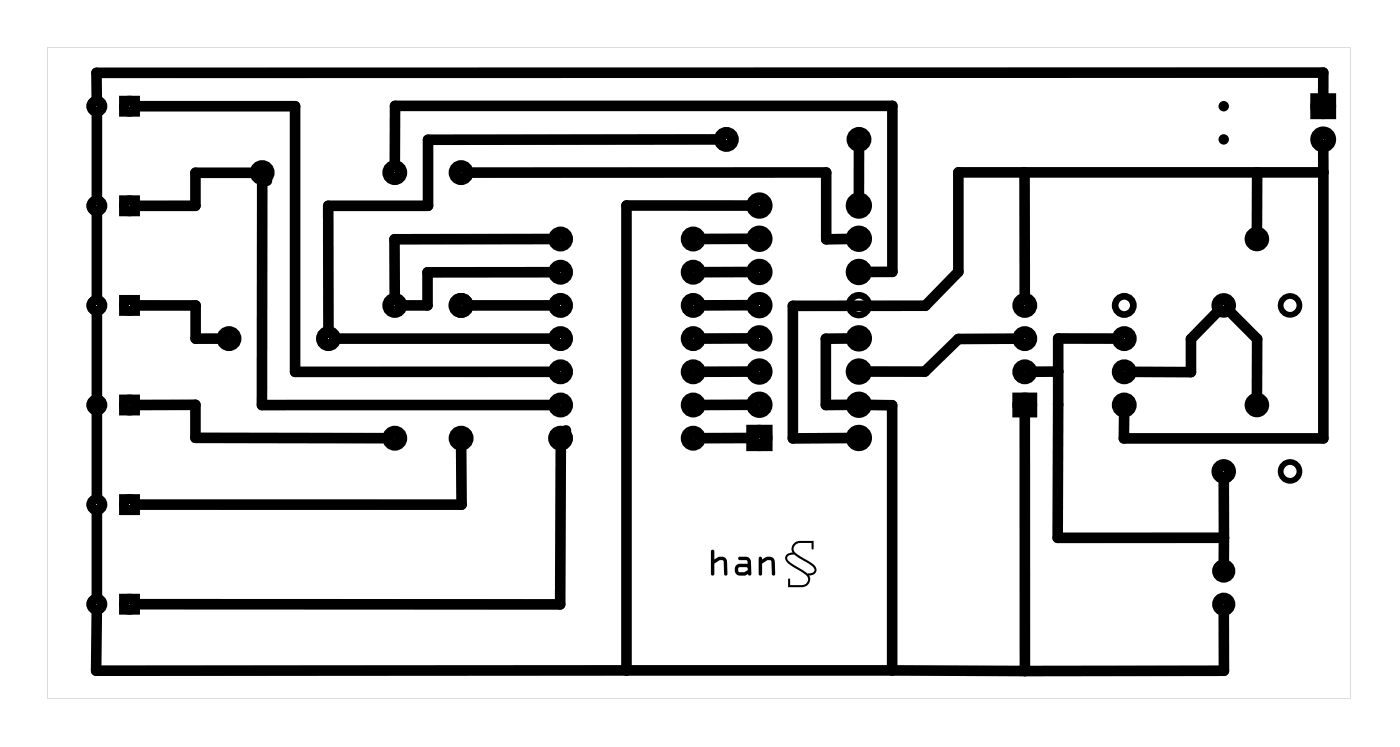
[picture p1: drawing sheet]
<svg xmlns="http://www.w3.org/2000/svg" width="107mm" height="57mm" viewBox="0 0 107 57" stroke-linecap="round" stroke-linejoin="round" font-family="sans-serif">
<g fill="#000">
<path d="M3.6 3.6v49.8h99.8v-49.8zM3.6 3.6h99.8v49.8h-99.8z"/>
<path d="M54.5 42.1h.2v.7a.57 .57 0 0 1 1 .2v.9a.13 .13 0 0 1-.1 .1 .13 .13 0 0 1-.1-.1l-.1-.9-.1-.1h-.2l-.4 .2v.8a.13 .13 0 0 1-.1 .1 .13 .13 0 0 1-.1-.1zM54.5 42.1v1.8a.13 .13 0 0 0 .1 .1 .13 .13 0 0 0 .1-.1v-.8l.4-.3h.2l.1 .2 .1 .9a.13 .13 0 0 0 .1 .1 .13 .13 0 0 0 .1-.1v-.9a.46 .46 0 0 0-.7-.3l-.3 .1v-.7zM56.6 42.6h.5a.38 .38 0 0 1 .4 .4l.1 .9a.13 .13 0 0 1-.2 .1 .13 .13 0 0 1-.1-.1l-.2 .1h-.4a.46 .46 0 0 1-.4-.4 .46 .46 0 0 1 .4-.5l.6 .1v-.3h-.1l-.6-.1zM56.6 42.6v.2l.6 .1h.1v.3l-.6-.1a.46 .46 0 0 0-.4 .5 .46 .46 0 0 0 .4 .4h.4l.2-.1a.13 .13 0 0 0 .1 .1 .13 .13 0 0 0 .2-.1l-.1-.9a.38 .38 0 0 0-.4-.4zM56.6 43.4l-.1 .3 .1 .1h.4l.3-.2-.1-.2zM56.6 43.4h.6l.1 .2-.3 .2h-.4l-.1-.1zM58.2 42.6h.1l.1 .2a.57 .57 0 0 1 1 .2v.9a.13 .13 0 0 1-.1 .1 .13 .13 0 0 1-.2-.1v-.9l-.1-.1h-.2l-.4 .2v.8a.13 .13 0 0 1-.2 .1 .13 .13 0 0 1-.1-.1zM58.2 42.6l-.1 1.3a.13 .13 0 0 0 .1 .1 .13 .13 0 0 0 .2-.1v-.8l.4-.3h.2l.1 .2v.9a.13 .13 0 0 0 .2 .1 .13 .13 0 0 0 .1-.1v-.9a.46 .46 0 0 0-.8-.3l-.2 .1-.1-.2z"/>
<path d="M54.5 42.1h.2v.7a.55 .55 0 0 1 .6-.2 .55 .55 0 0 1 .4 .4v.9a.13 .13 0 0 1-.1 .1 .13 .13 0 0 1-.1-.1l-.1-.9-.1-.1h-.2l-.4 .2v.8a.13 .13 0 0 1-.1 .1 .13 .13 0 0 1-.1-.1zM56.6 42.6h.5a.38 .38 0 0 1 .4 .4l.1 .9a.13 .13 0 0 1-.2 .1 .13 .13 0 0 1-.1-.1l-.2 .1h-.4a.46 .46 0 0 1-.4-.4 .46 .46 0 0 1 .4-.5l.6 .1v-.3h-.1l-.6-.1zM56.6 43.4l-.1 .3 .1 .1h.4l.3-.2-.1-.2zM58.2 42.6h.1l.1 .2a.55 .55 0 0 1 .5-.2 .55 .55 0 0 1 .5 .4v.9a.13 .13 0 0 1-.1 .1 .13 .13 0 0 1-.2-.1v-.9l-.1-.1h-.2l-.4 .2v.8a.13 .13 0 0 1-.2 .1 .13 .13 0 0 1-.1-.1z"/>
<path d="M60.8 41.6l.5-.2h1v.6h-.1v-.5h-.9a.44 .44 0 0 0-.5 .3 .44 .44 0 0 0 .2 .6l1.1 .6a.52 .52 0 0 1 .4 .4 .52 .52 0 0 1-.2 .6h-.3a.6 .6 0 0 1-.6 .9h-1v-.6h.1v.5h.9a.48 .48 0 0 0 .5-.5 .48 .48 0 0 0-.4-.5l-1.1-.7a.46 .46 0 0 1-.2-.5 .46 .46 0 0 1 .5-.3v-.4zM60.4 42.5l-.1 .1a.82 .82 0 0 0 .7 .7l.5 .4a.5 .5 0 0 0 .9-.1 2.28 2.28 0 0 0-1.2-.9l-.4-.3z"/>
<path d="M60.8 41.6l.5-.2h1v.6h-.1v-.5h-.9a.44 .44 0 0 0-.5 .3 .44 .44 0 0 0 .2 .6l1.1 .6a.52 .52 0 0 1 .4 .4 .52 .52 0 0 1-.2 .6h-.3a.6 .6 0 0 1-.6 .9h-1v-.6h.1v.5h.9a.44 .44 0 0 0 .4-.2 .44 .44 0 0 0 0-.5l-1.5-1.1a.44 .44 0 0 1-.1-.5 .44 .44 0 0 1 .5-.2v-.4zM60.8 41.6l-.1 .3v.4a.46 .46 0 0 0-.5 .3 .46 .46 0 0 0 .2 .5l1.1 .7a.48 .48 0 0 1 .4 .5 .48 .48 0 0 1-.5 .5h-.9v-.5h-.1v.6h1a.6 .6 0 0 0 .6-.9 .45 .45 0 0 0 .5-.2 .45 .45 0 0 0-.1-.5l-1.5-1.1a.44 .44 0 0 1 0-.4 .44 .44 0 0 1 .4-.3h.9v.5h.1v-.6h-1zM60.4 42.5l-.1 .1a.82 .82 0 0 0 .7 .7l.9 .6 .4-.1a.39 .39 0 0 0-.3-.6l-1.2-.8zM60.4 42.5a.51 .51 0 0 1 .8 .2l1.1 .7a.24 .24 0 0 1 0 .4l-.4 .1-1.1-.7-.5-.4v-.1z"/>
</g>
<g fill="none" stroke="#000" stroke-width=".7" stroke-linecap="butt">
<circle cx="7.4" cy="15.7" r=".4"/>
<circle cx="7.4" cy="8.1" r=".4"/>
<circle cx="9.9" cy="15.7" r=".4"/>
<circle cx="9.9" cy="8.1" r=".4"/>
<circle cx="20.1" cy="13.2" r=".4"/>
<circle cx="30.2" cy="13.2" r=".4"/>
<circle cx="35.3" cy="13.2" r=".4"/>
<circle cx="42.9" cy="18.3" r=".4"/>
<circle cx="53.1" cy="18.3" r=".4"/>
<circle cx="55.6" cy="10.7" r=".4"/>
<circle cx="58.2" cy="18.3" r=".4"/>
<circle cx="58.2" cy="15.7" r=".4"/>
<circle cx="65.8" cy="18.3" r=".4"/>
<circle cx="65.8" cy="15.7" r=".4"/>
<circle cx="65.8" cy="10.7" r=".4"/>
<circle cx="96.3" cy="18.3" r=".4"/>
<circle cx="101.4" cy="10.7" r=".4"/>
<circle cx="101.4" cy="8.1" r=".4"/>
<circle cx="7.4" cy="31" r=".4"/>
<circle cx="7.4" cy="38.6" r=".4"/>
<circle cx="7.4" cy="23.4" r=".4"/>
<circle cx="9.9" cy="31" r=".4"/>
<circle cx="9.9" cy="23.4" r=".4"/>
<circle cx="9.9" cy="38.6" r=".4"/>
<circle cx="17.5" cy="25.9" r=".4"/>
<circle cx="25.2" cy="25.9" r=".4"/>
<circle cx="30.2" cy="33.5" r=".4"/>
<circle cx="30.2" cy="23.4" r=".4"/>
<circle cx="35.3" cy="23.4" r=".4"/>
<circle cx="35.3" cy="33.5" r=".4"/>
<circle cx="42.9" cy="23.4" r=".4"/>
<circle cx="42.9" cy="28.4" r=".4"/>
<circle cx="42.9" cy="33.5" r=".4"/>
<circle cx="42.9" cy="20.8" r=".4"/>
<circle cx="42.9" cy="31" r=".4"/>
<circle cx="42.9" cy="25.9" r=".4"/>
<circle cx="53.1" cy="31" r=".4"/>
<circle cx="53.1" cy="33.5" r=".4"/>
<circle cx="53.1" cy="28.4" r=".4"/>
<circle cx="53.1" cy="20.8" r=".4"/>
<circle cx="53.1" cy="23.4" r=".4"/>
<circle cx="53.1" cy="25.9" r=".4"/>
<circle cx="58.2" cy="28.4" r=".4"/>
<circle cx="58.2" cy="20.8" r=".4"/>
<circle cx="58.2" cy="23.4" r=".4"/>
<circle cx="58.2" cy="33.5" r=".4"/>
<circle cx="58.2" cy="25.9" r=".4"/>
<circle cx="58.2" cy="31" r=".4"/>
<circle cx="65.8" cy="28.4" r=".4"/>
<circle cx="65.8" cy="33.5" r=".4"/>
<circle cx="65.8" cy="31" r=".4"/>
<circle cx="65.8" cy="25.9" r=".4"/>
<circle cx="65.8" cy="20.8" r=".4"/>
<circle cx="78.5" cy="28.4" r=".4"/>
<circle cx="78.5" cy="23.4" r=".4"/>
<circle cx="78.5" cy="25.9" r=".4"/>
<circle cx="78.5" cy="31" r=".4"/>
<circle cx="86.1" cy="31" r=".4"/>
<circle cx="86.1" cy="25.9" r=".4"/>
<circle cx="86.1" cy="28.4" r=".4"/>
<circle cx="93.7" cy="23.4" r=".4"/>
<circle cx="93.7" cy="36.1" r=".4"/>
<circle cx="96.3" cy="31" r=".4"/>
<circle cx="7.4" cy="46.2" r=".4"/>
<circle cx="9.9" cy="46.2" r=".4"/>
<circle cx="93.7" cy="43.7" r=".4"/>
<circle cx="93.7" cy="46.2" r=".4"/>
</g>
<g fill="#000">
<circle cx="93.7" cy="8.1" r=".4"/>
<circle cx="93.7" cy="10.7" r=".4"/>
</g>
<g fill="none" stroke="#000" stroke-width=".44">
<circle cx="96.3" cy="18.3" r=".72"/>
<circle cx="93.7" cy="23.4" r=".72"/>
<circle cx="93.7" cy="36.1" r=".72"/>
<circle cx="96.3" cy="31" r=".72"/>
<circle cx="98.8" cy="23.4" r=".72"/>
<circle cx="98.8" cy="36.1" r=".72"/>
</g>
<g fill="none" stroke="#000" stroke-width=".51">
<path d="M100.6 7.4h1.5v1.5h-1.5zM57.4 32.8h1.5v1.5h-1.5zM77.8 30.3h1.4v1.4h-1.4z"/>
<circle cx="20.1" cy="13.2" r=".7"/>
<circle cx="30.2" cy="13.2" r=".7"/>
<circle cx="35.3" cy="13.2" r=".7"/>
<circle cx="42.9" cy="18.3" r=".7"/>
<circle cx="53.1" cy="18.3" r=".7"/>
<circle cx="55.6" cy="10.7" r=".7"/>
<circle cx="58.2" cy="18.3" r=".75"/>
<circle cx="58.2" cy="15.7" r=".75"/>
<circle cx="65.8" cy="18.3" r=".75"/>
<circle cx="65.8" cy="15.7" r=".75"/>
<circle cx="65.8" cy="10.7" r=".7"/>
<circle cx="101.4" cy="8.1" r=".74"/>
<circle cx="101.4" cy="10.7" r=".74"/>
<circle cx="17.5" cy="25.9" r=".7"/>
<circle cx="25.2" cy="25.9" r=".7"/>
<circle cx="30.2" cy="23.4" r=".7"/>
<circle cx="30.2" cy="33.5" r=".7"/>
<circle cx="35.3" cy="23.4" r=".7"/>
<circle cx="35.3" cy="33.5" r=".7"/>
<circle cx="42.9" cy="25.9" r=".7"/>
<circle cx="42.9" cy="31" r=".7"/>
<circle cx="42.9" cy="33.5" r=".7"/>
<circle cx="42.9" cy="28.4" r=".7"/>
<circle cx="42.9" cy="20.8" r=".7"/>
<circle cx="42.9" cy="23.4" r=".7"/>
<circle cx="53.1" cy="33.5" r=".7"/>
<circle cx="53.1" cy="20.8" r=".7"/>
<circle cx="53.1" cy="23.4" r=".7"/>
<circle cx="53.1" cy="25.9" r=".7"/>
<circle cx="53.1" cy="28.4" r=".7"/>
<circle cx="53.1" cy="31" r=".7"/>
<circle cx="58.2" cy="28.4" r=".75"/>
<circle cx="58.2" cy="25.9" r=".75"/>
<circle cx="58.2" cy="33.5" r=".75"/>
<circle cx="58.2" cy="23.3" r=".75"/>
<circle cx="58.2" cy="20.8" r=".75"/>
<circle cx="58.2" cy="31" r=".75"/>
<circle cx="65.8" cy="28.4" r=".75"/>
<circle cx="65.8" cy="25.9" r=".75"/>
<circle cx="65.8" cy="33.5" r=".75"/>
<circle cx="65.8" cy="23.3" r=".75"/>
<circle cx="65.8" cy="20.8" r=".75"/>
<circle cx="65.8" cy="31" r=".75"/>
<circle cx="78.5" cy="23.4" r=".7"/>
<circle cx="78.5" cy="25.9" r=".7"/>
<circle cx="78.5" cy="28.4" r=".7"/>
<circle cx="78.5" cy="31" r=".7"/>
<circle cx="86.1" cy="23.4" r=".7"/>
<circle cx="86.1" cy="28.4" r=".7"/>
<circle cx="86.1" cy="25.9" r=".7"/>
<circle cx="86.1" cy="31" r=".7"/>
<circle cx="93.7" cy="46.2" r=".64"/>
<circle cx="93.7" cy="43.7" r=".64"/>
</g>
<g fill="none" stroke="#000" stroke-width=".4">
<path d="M9.3 15.1h1.2v1.2h-1.2zM9.3 7.5h1.2v1.2h-1.2zM9.3 38h1.2v1.2h-1.2zM9.3 30.4h1.2v1.2h-1.2zM9.3 22.8h1.2v1.2h-1.2zM9.3 45.6h1.2v1.2h-1.2z"/>
<circle cx="7.4" cy="15.7" r=".6"/>
<circle cx="7.4" cy="8.1" r=".6"/>
<circle cx="9.9" cy="8.1" r=".6"/>
<circle cx="9.9" cy="15.7" r=".6"/>
<circle cx="7.4" cy="31" r=".6"/>
<circle cx="7.4" cy="23.4" r=".6"/>
<circle cx="7.4" cy="38.6" r=".6"/>
<circle cx="9.9" cy="23.4" r=".6"/>
<circle cx="9.9" cy="31" r=".6"/>
<circle cx="9.9" cy="38.6" r=".6"/>
<circle cx="7.4" cy="46.2" r=".6"/>
<circle cx="9.9" cy="46.2" r=".6"/>
</g>
<g fill="none" stroke="#000" stroke-width=".81">
<path d="M7.4 8.8v6.3M7.4 16.4v6.3M10.6 8.1h12v20.3h19.6M20.1 13.2v17.8h22.1M20.1 13.2h-5.1v2.5h-4.4M20.1 13.2l.3 .6M30.2 12.5l.1-4.4h38.1v12.7h-1.8M36 13.2h27.3v5.1h1.7M42.2 18.3h-12v4.3M54.9 10.7h-22.1v5h-7.7l.1 9.5M57.4 15.7h-9.4v35.6M57.4 18.3h-3.6"/>
<path d="M65.8 11.4v3.5M78.5 13.2v9.4M96.3 13.2v4.3M101.4 7.4v-1.8h-94v1.8M101.4 11.4v1.8M101.4 13.2v20.3h-15.3v-1.8M101.4 13.2h-28v7.6l-2.5 2.6h-10.2v10.1h4.3M7.4 24v6.3M7.4 31.7v6.2M7.4 39.3v6.2M10.6 23.4h4.4v2.5h1.8M10.6 31h4.4v2.5h14.5"/>
<path d="M25.9 25.9h16.3M35.3 34.3l.1 4.3h-24.8M36 23.4h6.2M42.2 20.8h-9.5v2.6h-1.7M43.4 32.9l-.4 .6-.1 12.7h-32.3M57.4 33.5h-3.6M57.4 20.8h-3.6M57.4 25.9h-3.6M57.4 23.3l-3.6 .1M57.4 31h-3.6M57.4 28.4h-3.6M65 25.9h-1.7v5.1h1.7"/>
<path d="M66.6 31h1.7v20.3M77.8 25.9h-4.4l-2.6 2.5h-4.2M78.5 31.7v19.6M81.1 28.4h-1.9M85.4 25.9h-4.3l-.1 15.2h12.8M93.2 23.9l-2 2v2.6l-4.4-.1M93.7 36.8l.1 4.3M94.3 23.9l2 2v4.3M7.4 46.9v4.4h60.9M68.3 51.3h10.2M93.7 46.9l.1 4.4h-15.3M93.8 41.1l-.1 1.9"/>
</g>
</svg>
